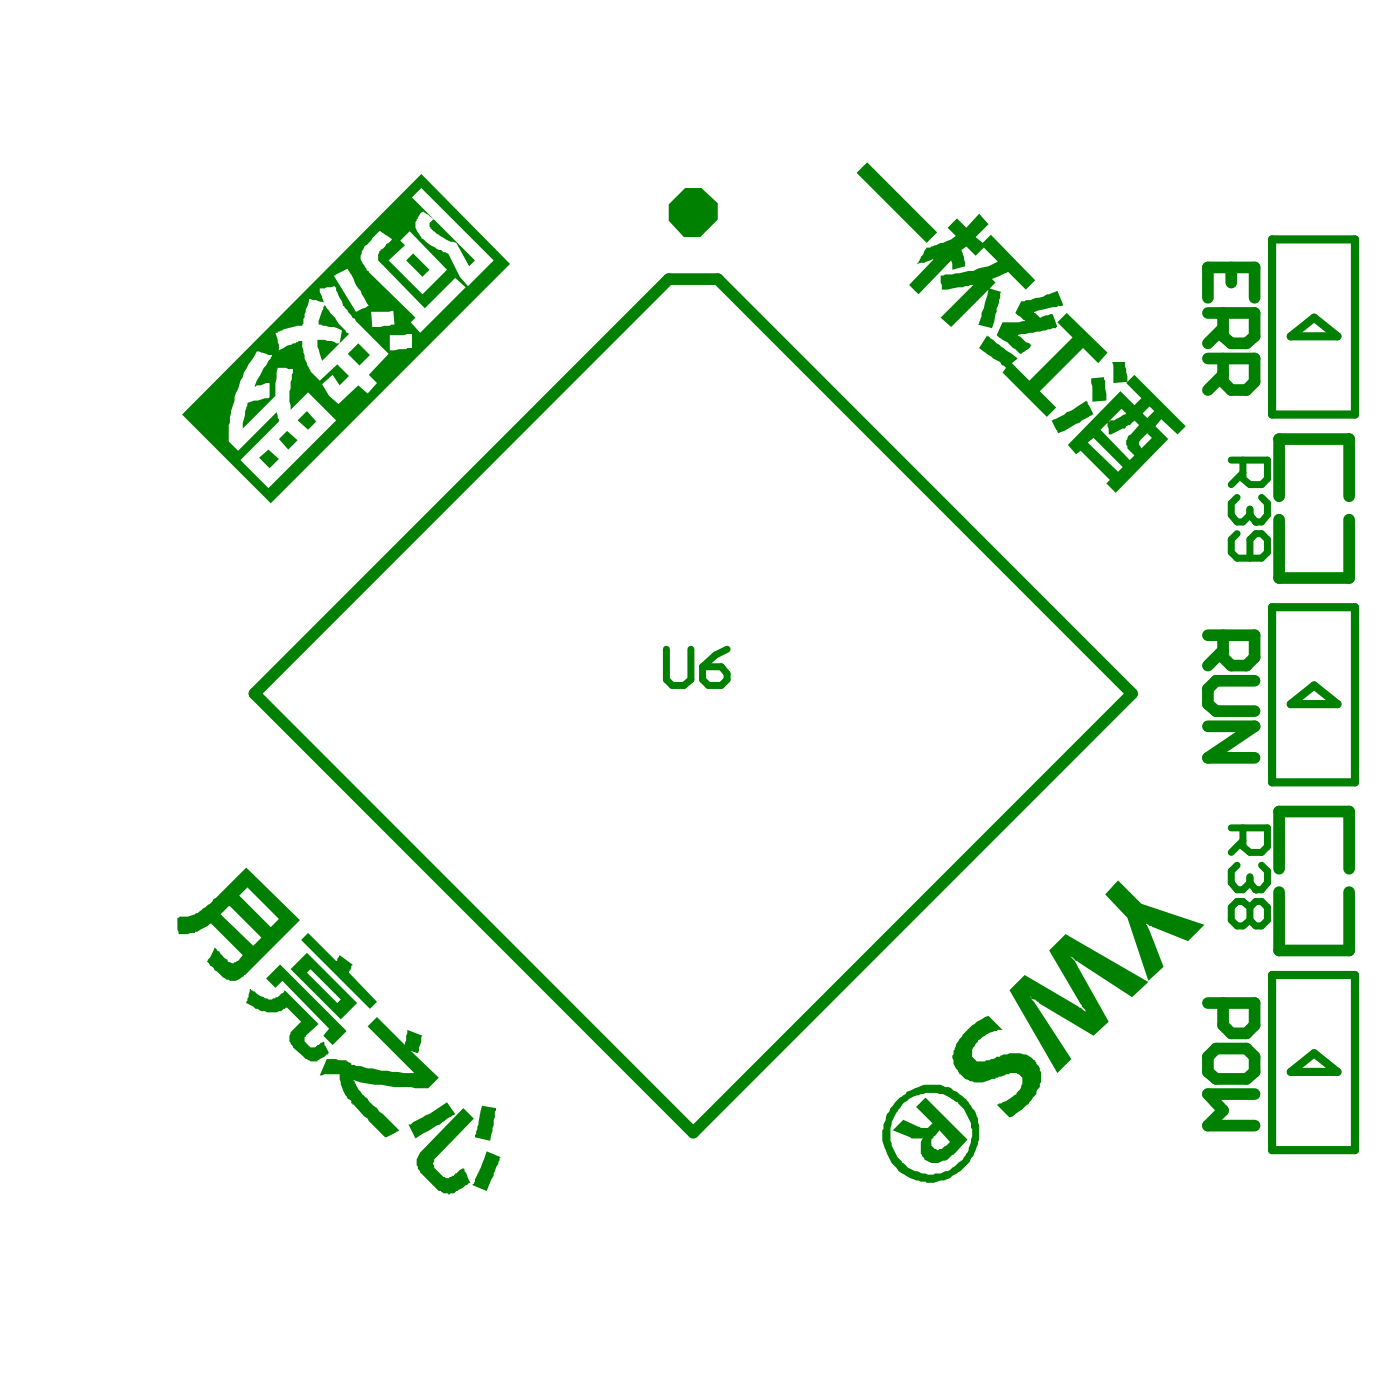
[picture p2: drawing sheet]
<svg xmlns="http://www.w3.org/2000/svg" width="50mm" height="50mm" viewBox="0 0 50 50" stroke-linecap="round" stroke-linejoin="round" font-family="sans-serif">
<path d="M45.8 8.6h3v6.3h-3zM46.5 12.1l.9-.7 .8 .7zM45.8 21.9h3v6.3h-3zM45.8 35.1h3v6.3h-3zM46.5 38.6l.9-.7 .8 .7zM46.5 25.4l.9-.7 .8 .7z" fill="none" stroke="#008000" stroke-width=".29"/>
<g fill="none" stroke="#008000" stroke-width=".42">
<path d="M43.5 10.7v-1.1h1.7v1.1M43.5 11.3h1.7v.8l-.3 .3h-.5l-.3-.3v-.8M43.5 12.9h1.7v.9l-.3 .2h-.5l-.3-.2v-.9M44.1 11.8l-.6 .6M44.1 13.5l-.6 .5M44.4 9.6v.6M46.1 17.9v-2.1h2.5v2.1M46.1 18.7v2.1h2.5v-2.1M9.2 25l14.9-14.9h1.8l14.9 14.9-15.8 15.8zM43.5 36.1h1.7v.8l-.3 .3h-.5l-.3-.3v-.8M43.5 22.9h1.7v.8l-.3 .3h-.5l-.3-.3v-.8M43.5 38.1l.3-.3h1.1l.3 .3v.5l-.3 .3h-1.1l-.3-.3z"/>
<path d="M43.5 26.2h1.7l-1.7 1.1h1.7M44.1 23.4l-.6 .6M45.2 24.5h-1.4l-.3 .3v.6l.3 .2h1.4M45.2 39.4h-1.7l.6 .6-.6 .5h1.7M46.1 31.3v-2.1h2.5v2.1M46.1 32.1v2.1h2.5v-2.1"/>
</g>
<g fill="none" stroke="#008000" stroke-width=".25">
<path d="M44.4 16.6h1.3v.6l-.2 .3h-.5l-.2-.3v-.6M44.6 19.2l-.2 .2v.5l.2 .2h.9l.2-.2v-.5l-.2-.2h-.3l-.2 .2v.7M44.6 17.9l-.2 .2v.4l.2 .3h.2l.2-.3M44.8 17l-.4 .5M45 18.3v.2M45 18.5l.2 .3M45.2 18.8h.1M45.5 17.9l.2 .2v.4l-.2 .3h-.3M24 23.4v1.1l.2 .2h.4l.3-.2v-1.1M25.3 24h.7l.2 .3v.2l-.2 .2h-.5l-.2-.2zM26.2 23.4l-.4 .2-.5 .4M44.4 29.8h1.3v.7l-.2 .2h-.5l-.2-.2v-.7"/>
<path d="M44.6 31.2l-.2 .2v.4l.2 .2h.2l.2-.2M44.8 30.3l-.4 .4M45 32.7l.2-.2h.3l.2 .2v.4l-.2 .2h-.3l-.2-.2M45 31.8l.2 .2M45 31.6v.2M45 32.7v.4M45 32.7l-.2-.2h-.2l-.2 .2v.4l.2 .2h.2l.2-.2M45.2 32h.1M45.5 31.2l.2 .2v.4l-.2 .2h-.3"/>
</g>
<g fill="#008000">
<path d="M40.3 31.7l.8 .8 2.3 .8-.6 .6-1.5-.6 .6 1.5-.5 .5-.8-2.2-.8-.9z"/>
<path d="M36.4 35.7l.5-.6 2.3 1.4-1.4-2.3 .6-.6 3 1.8-.6 .5-2.2-1.5 1.4 2.4-.6 .5-2.2-1.3-.1-.1 1.5 2.2-.5 .5z"/>
<path d="M34.7 37.3l.5-.5 .4-.2 .5 .5h-.1a1.23 1.23 0 0 0-1 .7 .34 .34 0 0 0 .2 .4 .34 .34 0 0 0 .4 0h.1a1.59 1.59 0 0 1 1.5-.1 1.04 1.04 0 0 1-.1 1.6l-.7 .5-.5-.4a.99 .99 0 0 0 .9-1 .65 .65 0 0 0-.8 0 1.17 1.17 0 0 1-1.4-.1 1.08 1.08 0 0 1 .1-1.4z"/>
<path d="M11.8 38.1h.2a.78 .78 0 0 1 .7 .3l1.1 .2h1.1l-1.7-1.6 .4-.4 1 1 .1-.5 .5 .2-.1 .6-.3-.1 1 1-.4 .4-1.2-.1-1.5-.2 .4 .5 1.3 1.3h-.1a.37 .37 0 0 1-.5 .1l-1.1-1a1.58 1.58 0 0 1-.5-1.1h-.7z"/>
<path d="M31.8 40.8a1.75 1.75 0 0 1 3.5 0 1.75 1.75 0 0 1-3.5 0zM32.1 40.8a1.46 1.46 0 0 0 2.9 0 1.46 1.46 0 0 0-2.9 0zM32.2 40.7l.3-.4 .7 .3h.2l.2-.1-.6-.6 .3-.4 1.6 1.5-.5 .6a.71 .71 0 0 1-1.2-.1l.1-.5h-.5zM33.6 40.9a.29 .29 0 0 0 .1 .5 .29 .29 0 0 0 .4-.1l.1-.2-.3-.4z"/>
<path d="M6.4 33.1a2.06 2.06 0 0 0 1.5-.8l1-1.1 1.9 1.9-1.9 2a.62 .62 0 0 1-1.1-.1l-.4-.4 .3-.5 .3 .3a.39 .39 0 0 0 .6 .2l.1-.2-1.1-1.1a1.6 1.6 0 0 1-1.2 .3zM8.6 32.3l1.2 1.1 .3-.3-1.2-1.1zM7.9 32.9l1.2 1.2 .3-.3-1.1-1.2z"/>
<path d="M10.8 33.9l.3-.3 1 1 .1-.2 .5 .3-.1 .3 1 1.1-.3 .2zM10.5 34.9l.6-.6 1.8 1.8-.6 .6zM11.1 35l1.1 1.1 .1-.1-1.1-1.1zM9.6 35.2l.5-.5 2.4 2.4-.5 .5-.4-.3 .3-.3-1.7-1.7-.3 .3zM9 35.6l.2 .1a.63 .63 0 0 0 1.1 0l1.2 1.2-.5 .4v.2l.2 .2 .2-.1a.18 .18 0 0 1 .3 0 .18 .18 0 0 1 .1 .2 .24 .24 0 0 1 0 .2 .24 .24 0 0 1-.3 .1 .43 .43 0 0 1-.6-.1l-.5-.5 .1-.3 .3-.4-.5-.5a1.16 1.16 0 0 1-1.4-.2z"/>
<path d="M17.4 39.8l.5 .1-.2 1.2-.6-.1zM16.7 39.9l.4 .4-1.5 1.5v.3l.3 .2a.44 .44 0 0 0 .7-.2h.1l.1 .2a.26 .26 0 0 1 .1 .3 .26 .26 0 0 1-.2 .2 .71 .71 0 0 1-1.1-.1l-.5-.5a.52 .52 0 0 1 .1-.8zM14.7 40.5l1.4-.8 .3 .4-1.4 .9zM17.5 41.5l.5 .2-.5 1.2-.5-.2z"/>
</g>
<path d="M15.2 6.3l3.2 3.2-8.6 8.6-3.2-3.2z" fill-rule="evenodd" fill="#008000"/>
<g fill="#fff">
<path d="M14.8 7.1l.4-.3 2.6 2.6-.9 .9-.3-.3-.5-.9h-.1a1.58 1.58 0 0 1-1-1l.1-.3 .2-.2 .3 .3a.3 .3 0 0 0-.1 .3 .3 .3 0 0 0 .3 .3l.6 .2 .5 .9 .2-.2zM13.1 8.9l.4-.4a.34 .34 0 0 1 .3-.1 .34 .34 0 0 1 .3 .3l-.4 .3-.1 .4 1.7 1.7 1.1-1.1 .4 .3-1.7 1.7-.3-.4 .2-.2-1.7-1.6a.7 .7 0 0 1-.2-.9zM14.4 8.7l.4-.4 1.3 1.4-.9 .9-1.2-1.2 .6-.6zM14.6 9.4l.6 .6 .3-.3-.6-.6z"/>
<path d="M9.9 12l.7-.2a.37 .37 0 0 0 .4-.5l.1-.5 .6 .1-.2-.5 .6-.1a2.93 2.93 0 0 0 1 1.5l.9 .9-.7 .8 .3 .3-.4 .4-.3-.3-.7 .7-.3-.3-.3-.5 .4-.3 .2 .4 .4-.4-.4-.4-.7 .6-.4-.6-.2-.8-.8 .3zM12.5 12.7l.5 .5 .3-.4-.4-.4zM11.7 11l-.2 .7 .8 .2-.1 .5-.8-.2 .2 .8 1-1zM14 12.1l.8-.1v.5l-.8 .1zM13.4 11.2h.8v.5l-.8 .1zM12 9.9l.5-.2 .8 1.3-.5 .2z"/>
<path d="M9.3 12.7l.5 .1-.6 1.1 .5-.1v.5l-.4 .1a.4 .4 0 0 0-.5 .5l-.1 .5 1.2-1.1 .1-1.1h.3a.2 .2 0 0 1 .3 .1 .2 .2 0 0 1-.1 .3l-.1 .5 .1 .7 .6-.7 1 1-2.4 2.5-1-1 1.4-1.4-.1-.4-1.4 1.4-.4-.3v-.2a6 6 0 0 1 1.1-3zM9.3 16.5l.4 .4 .4-.4-.4-.3zM10.7 15.1l.4 .4 .3-.3-.3-.4zM10.1 15.8l.3 .4 .3-.3-.4-.4z"/>
</g>
<g fill="#008000">
<path d="M30.9 6.2l.3-.4 2.6 2.6-.4 .3z"/>
<path d="M33.4 8.9l.6-.2 .4-.2-.3-.3 .4-.3 .3 .3 .5-.5 .3 .4-.4 .4 .2 .2 .3-.2 1.6 1.6-.3 .3-.7-.6-.6 .3 .2 .1-.2 .2 .4 .1-.4 1.3-.5-.1 .4-1.3-1.3 1.4-.4-.4 1.2-1.1-1 .1h-.2v-.1a.27 .27 0 0 1 0-.3 .27 .27 0 0 1 .3-.1l.9-.1 .9-.4-.5-.5-.3 .3-.4-.3-.1 .1 .1 .6-.5 .1v-.3l-1.2 1.2-.3-.3 .9-1-.6 .2z"/>
<path d="M36.8 10.9l.8-.2 .5-.2 .2 .5-1.1 .2 .1 .1a.27 .27 0 0 0 .5 .1l.1-.1 .2 .5-1.4 .3 .5 .3-.1 .1a.29 .29 0 0 1-.5 .1l-.7-.5 .2-.5h.8l-.3-.3zM35.6 12.1l1.1 .8-.2 .2 .6 .6 1.5-1.5-.5-.6 .3-.3 1.5 1.4-.3 .4-.6-.6-1.5 1.6 .6 .6-.4 .3-1.6-1.6 .2-.2-1-.7z"/>
<path d="M40.1 13h.4l.1 .8 .3-.3 1.8 1.9-.3 .2-.6-.5-.2 .3 .5 .4-1.9 1.9-.3-.3 .1-.1-1.1-1.1-.1 .2-.3-.4 1.9-1.9 .5 .5 .2-.3-.5-.5h-.5zM41.2 14.9l.1 .2 .3-.3-.2-.2zM39.7 15.5l1 1.1 .2-.2-.3-.3a.29 .29 0 0 1 .2-.5l.2-.3-.1-.2-.4 .3-.5 .2-.1-.4zM41 15.9l.1 .2 .4-.3-.2-.2zM40 15.2l.6-.3-.2-.2zM39.2 15.9l1.1 1.1 .2-.2-1.1-1zM39.3 13.6h.5l.1 .8-.5 .1zM37.9 15.1l1.3-.7 .1 .3a.24 .24 0 0 1 0 .3 .24 .24 0 0 1-.2 .1l-1 .5z"/>
</g>
<path d="M24.1 7.4l.6-.6h.6l.6 .5v.6l-.7 .6h-.6l-.5-.6z" fill-rule="evenodd" fill="#008000"/>
</svg>
